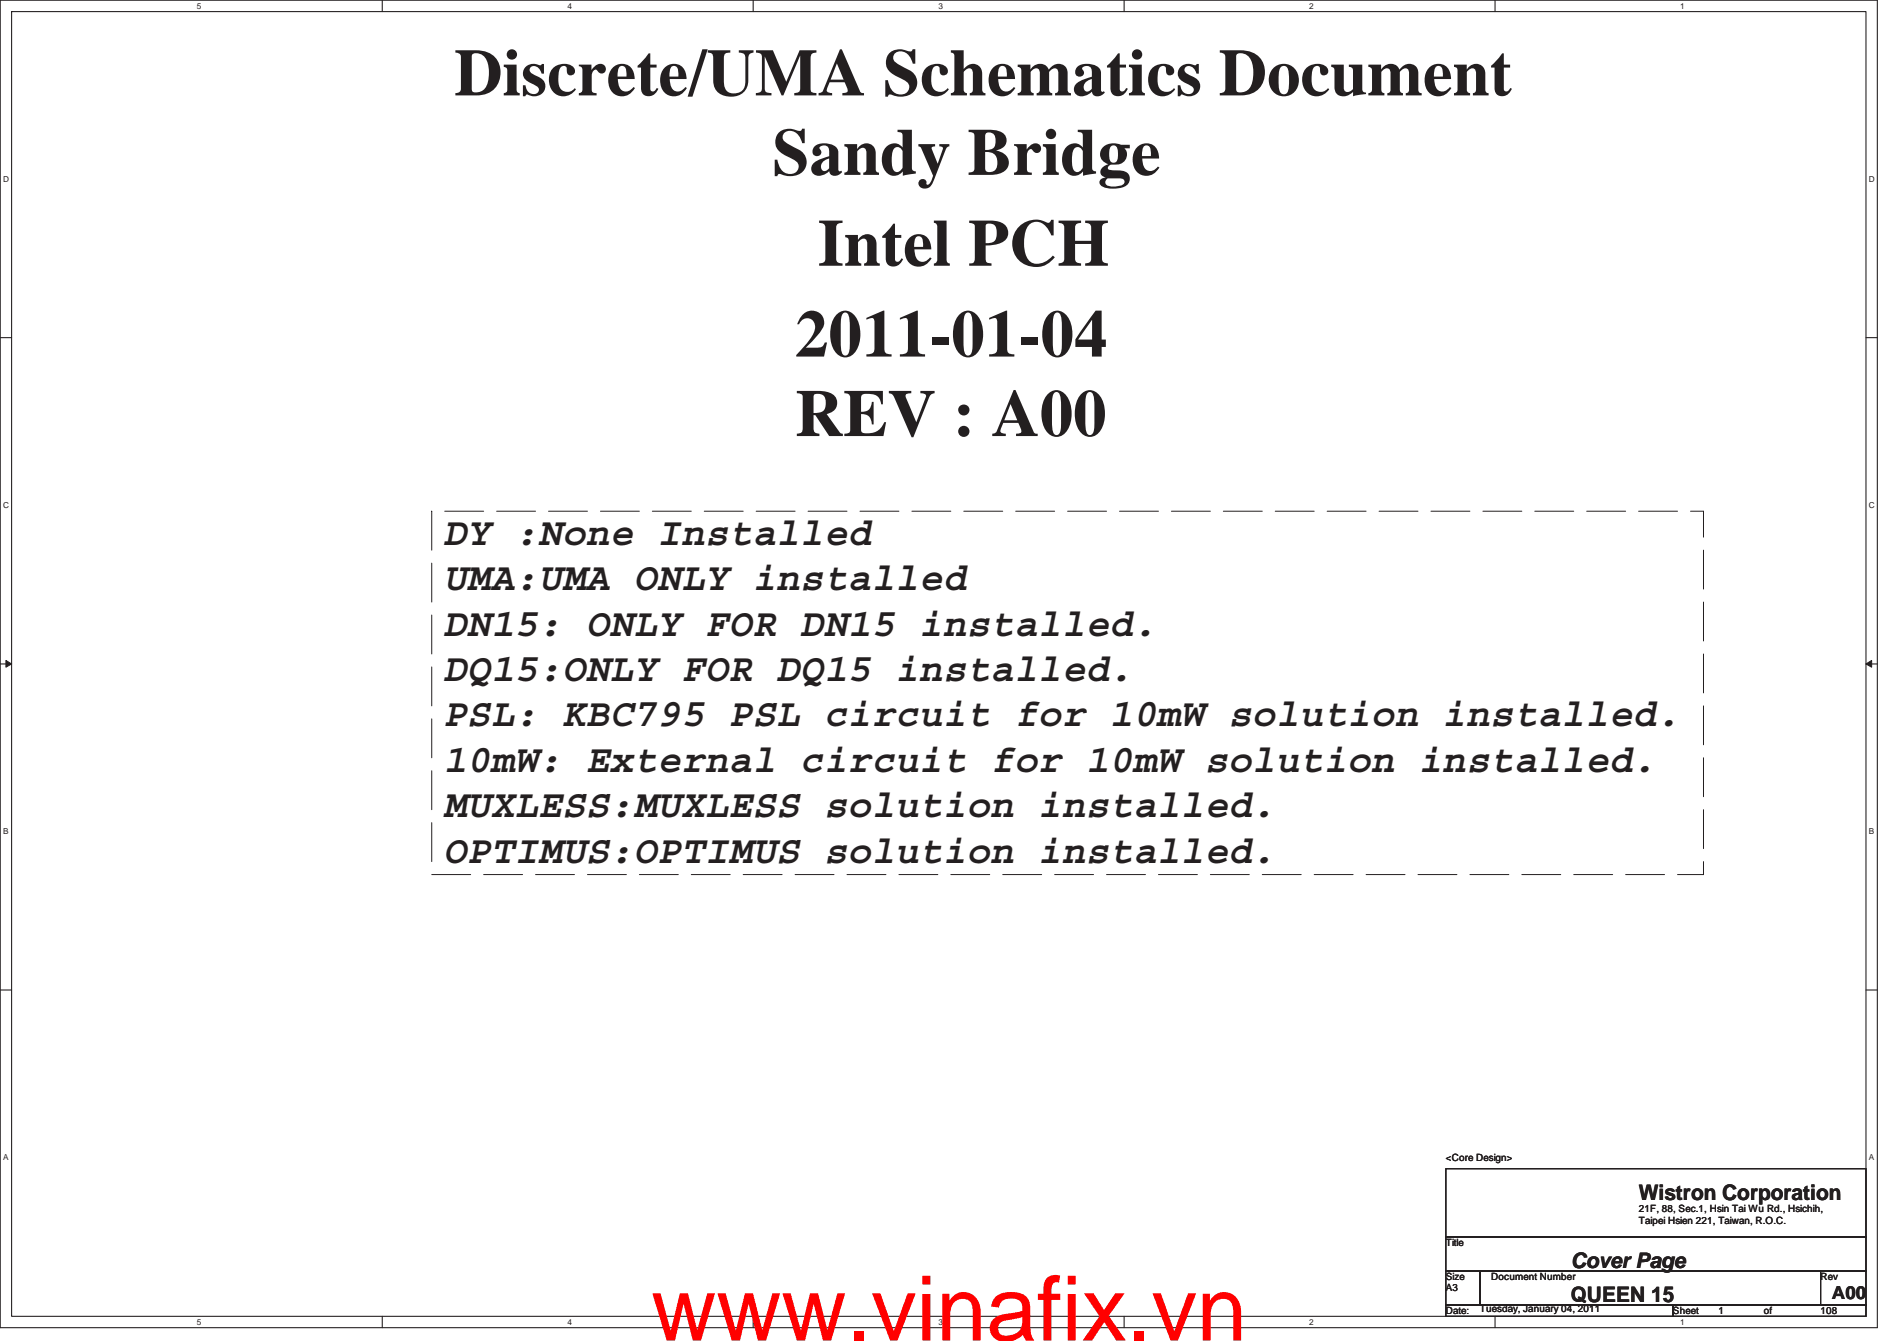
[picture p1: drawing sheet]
<svg xmlns="http://www.w3.org/2000/svg" width="297mm" height="210mm" viewBox="0 0 297 210" stroke-linecap="round" stroke-linejoin="round" font-family="sans-serif">
<defs><g id="words">
<text font-size="14.1" fill="#f00" x="102" y="209.9">www.vinafix.vn</text>
<g font-size="10.5" fill="#231f20">
<text x="71.2" y="14.9">Discrete/UMA Schematics Document</text>
<text x="120.9" y="27.4">Sandy Bridge</text>
<text x="128.1" y="41.6">Intel PCH</text>
<text x="124.5" y="55.8">2011-01-04</text>
<text x="124.5" y="68.3">REV : A00</text>
</g>
<g font-size="6.2" fill="#231f20">
<text x="69.4" y="85.3">DY :None Installed</text>
<text x="69.4" y="92.4">UMA:UMA ONLY installed</text>
<text x="69.4" y="99.5">DN15: ONLY FOR DN15 installed.</text>
<text x="69.4" y="106.6">DQ15:ONLY FOR DQ15 installed.</text>
<text x="69.4" y="113.7">PSL: KBC795 PSL circuit for 10mW solution installed.</text>
<text x="69.4" y="120.9">10mW: External circuit for 10mW solution installed.</text>
<text x="69.4" y="128">MUXLESS:MUXLESS solution installed.</text>
<text x="69.4" y="135.1">OPTIMUS:OPTIMUS solution installed.</text>
</g>
<g font-size="3.3" fill="#231f20">
<text x="256.6" y="187.9">Wistron Corporation</text>
<text x="246" y="203.9">QUEEN 15</text>
<text x="246" y="198.5">Cover Page</text>
</g>
<text font-size="2.8" fill="#231f20" x="286.8" y="203.4">A00</text>
<g font-size="1.6" fill="#231f20">
<text x="226.4" y="181.8">&lt;Core Design&gt;</text>
<text x="256.6" y="189.8">21F, 88, Sec.1, Hsin Tai Wu Rd., Hsichih,</text>
<text x="256.6" y="191.6">Taipei Hsien 221, Taiwan, R.O.C.</text>
<text x="226.4" y="195.1">Title</text>
<text x="226.4" y="200.4">Size</text>
<text x="226.4" y="202.2">A3</text>
<text x="233.5" y="200.4">Document Number</text>
<text x="285.1" y="200.4">Rev</text>
<text x="226.4" y="205.8">Date:</text>
<text x="231.7" y="205.4">Tuesday, January 04, 2011</text>
<text x="262" y="205.8">Sheet</text>
<text x="269.1" y="205.8">1</text>
<text x="276.2" y="205.8">of</text>
<text x="285.1" y="205.8">108</text>
</g>
<g font-size="1.3" fill="#231f20">
<text x="30.8" y="1.4">5</text>
<text x="88.9" y="1.4">4</text>
<text x="146.9" y="1.4">3</text>
<text x="205" y="1.4">2</text>
<text x="263.1" y="1.4">1</text>
<text x=".5" y="28.5">D</text>
<text x="292.6" y="28.5">D</text>
<text x=".5" y="79.5">C</text>
<text x="292.6" y="79.5">C</text>
<text x=".5" y="130.6">B</text>
<text x="292.6" y="130.6">B</text>
<text x=".5" y="181.7">A</text>
<text x="292.6" y="181.7">A</text>
<text x="30.8" y="207.4">5</text>
<text x="88.9" y="207.4">4</text>
<text x="146.9" y="207.4">3</text>
<text x="205" y="207.4">2</text>
<text x="263.1" y="207.4">1</text>
</g>
</g></defs>
<path d="M0 0h294v207.9h-294zM1.8 1.8h290.4v204.3h-290.4z" fill="none" stroke="#231f20" stroke-width=".17"/>
<g fill="#fff">
<path d="M30.8 .2h.7v1.4h-.7z"/>
<path d="M30.8 206.3h.7v1.4h-.7z"/>
</g>
<path d="M59.9 0v1.8M59.9 206.1v1.8" fill="none" stroke="#231f20" stroke-width=".17"/>
<g fill="#fff">
<path d="M88.9 .2h.6v1.4h-.6z"/>
<path d="M88.9 206.3h.6v1.4h-.6z"/>
</g>
<path d="M117.9 0v1.8M117.9 206.1v1.8" fill="none" stroke="#231f20" stroke-width=".17"/>
<g fill="#fff">
<path d="M146.9 .2h.7v1.4h-.7z"/>
<path d="M146.9 206.3h.7v1.4h-.7z"/>
</g>
<path d="M176 0v1.8M176 206.1v1.8" fill="none" stroke="#231f20" stroke-width=".17"/>
<g fill="#fff">
<path d="M205 .2h.7v1.4h-.7z"/>
<path d="M205 206.3h.7v1.4h-.7z"/>
</g>
<path d="M234.1 0v1.8M234.1 206.1v1.8" fill="none" stroke="#231f20" stroke-width=".17"/>
<g fill="#fff">
<path d="M263.1 .2h.7v1.4h-.7z"/>
<path d="M263.1 206.3h.7v1.4h-.7z"/>
<path d="M.5 27.3h.9v1.4h-.9z"/>
<path d="M292.6 27.3h.9v1.4h-.9z"/>
<path d="M.5 78.4h.9v1.4h-.9z"/>
<path d="M292.6 78.4h.9v1.4h-.9z"/>
</g>
<path d="M0 52.9h1.8M292.2 52.9h1.8" fill="none" stroke="#231f20" stroke-width=".17"/>
<g fill="#fff">
<path d="M.5 129.5h.8v1.4h-.8z"/>
<path d="M292.6 129.5h.9v1.4h-.9z"/>
</g>
<path d="M0 104h1.8M292.2 104h1.8" fill="none" stroke="#231f20" stroke-width=".17"/>
<path d="M.9 103.4l.9 .6-.9 .5z" fill="#231f20"/>
<path d="M.9 103.4l.9 .6-.9 .5z" fill="none" stroke="#231f20" stroke-width=".16"/>
<path d="M292.2 104l.9-.6v1.1z" fill="#231f20"/>
<path d="M292.2 104l.9-.6v1.1z" fill="none" stroke="#231f20" stroke-width=".16"/>
<g fill="#fff">
<path d="M.5 180.5h.8v1.4h-.8z"/>
<path d="M292.6 180.5h.9v1.4h-.9z"/>
</g>
<path d="M0 155h1.8M292.2 155h1.8M226.4 183h65.8v10.7h-65.8zM226.4 193.7h65.8v5.3h-65.8zM226.4 199h5.3v5.3h-5.3zM231.7 199h53.4v5.3h-53.4zM285.1 199h7.1v5.3h-7.1zM226.4 204.3h35.6v1.8h-35.6zM262 204.3h30.2v1.8h-30.2z" fill="none" stroke="#231f20" stroke-width=".17"/>
<path d="M67.6 80h199.1v56.9h-199.1z" fill="none" stroke="#231f20" stroke-width=".16" stroke-dasharray="6.1 2"/>
<use href="#words"/>
</svg>
